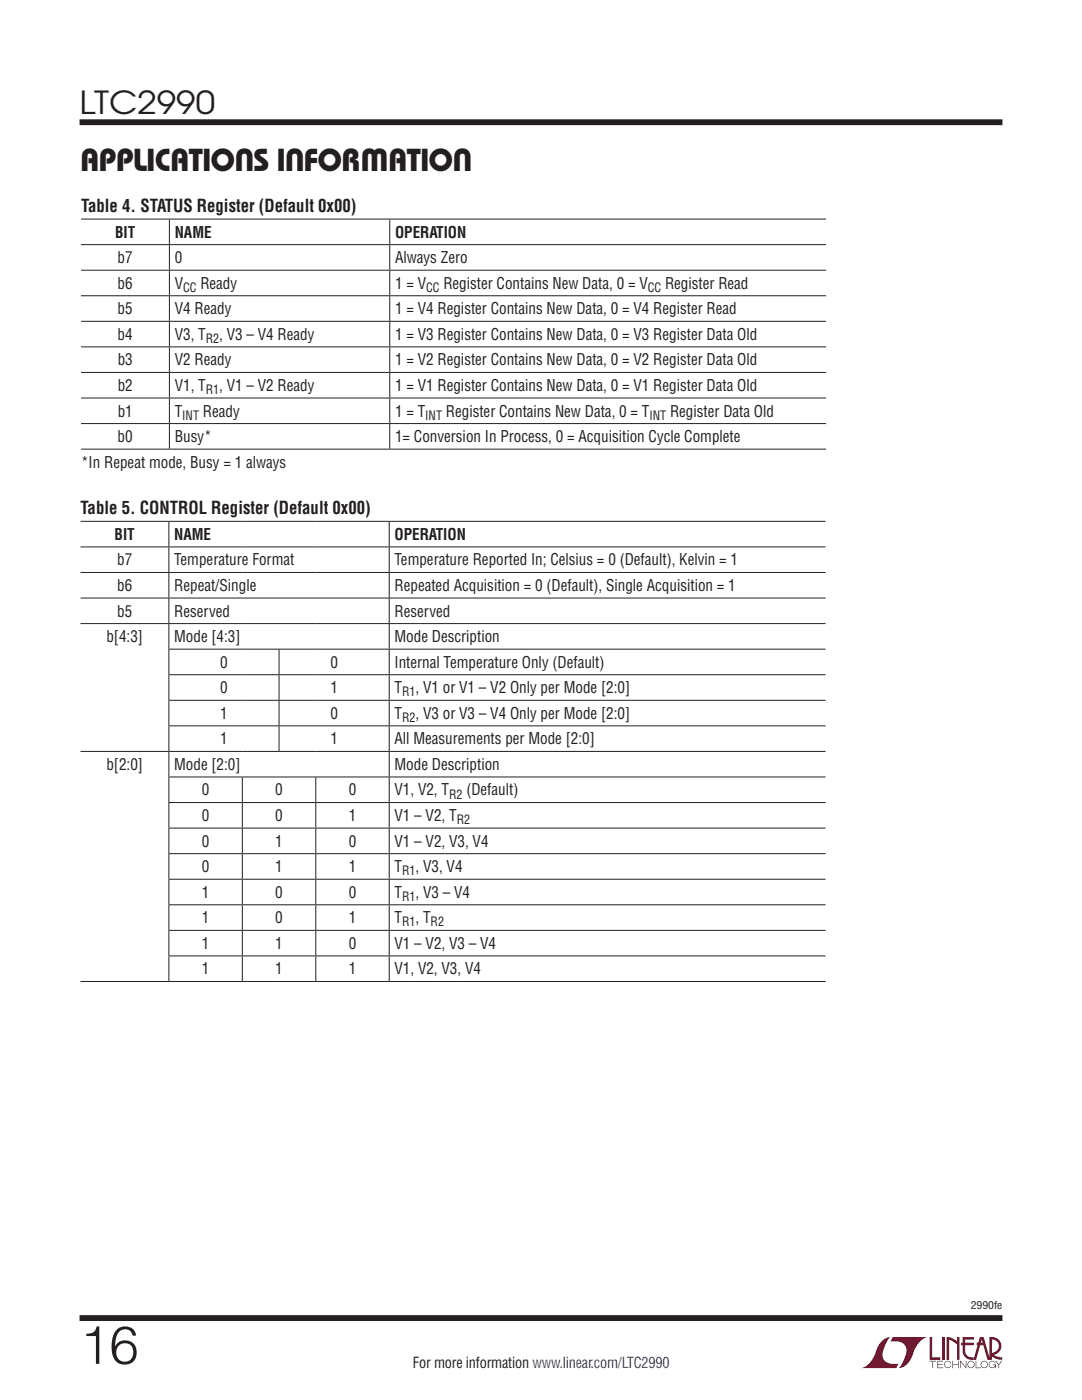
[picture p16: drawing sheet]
<svg xmlns="http://www.w3.org/2000/svg" width="216mm" height="279mm" viewBox="0 0 216 279" stroke-linecap="round" stroke-linejoin="round" font-family="sans-serif">
<defs><g id="words">
<text font-size="10.6" fill="#231f20" x="15.9" y="272.2">16</text>
<g font-size="6.3" fill="#231f20">
<text x="15.9" y="22.8">LTC2990</text>
<text x="16" y="34.1">Applications Information</text>
</g>
<g font-size="3.5" fill="#231f20">
<text x="16.2" y="42.3">Table 4. STATUS Register (Default 0x00)</text>
<text x="16.1" y="102.6">Table 5. CONTROL Register (Default 0x00)</text>
</g>
<g font-size="3.2" fill="#231f20">
<text x="23" y="47.4">BIT</text>
<text x="34.9" y="47.4">NAME</text>
<text x="78.8" y="47.4">OPERATION</text>
<text x="23.5" y="52.5">b7</text>
<text x="34.9" y="52.5">0</text>
<text x="78.8" y="52.5">Always Zero</text>
<text x="23.5" y="57.6">b6</text>
<text x="34.9" y="57.6">V</text>
<text x="40" y="57.6">Ready</text>
<text x="78.8" y="57.6">1 = V</text>
<text x="88.5" y="57.6">Register Contains New Data, 0 = V</text>
<text x="132.7" y="57.6">Register Read</text>
<text x="23.5" y="62.7">b5</text>
<text x="34.9" y="62.7">V4 Ready</text>
<text x="78.8" y="62.7">1 = V4 Register Contains New Data, 0 = V4 Register Read</text>
<text x="23.5" y="67.8">b4</text>
<text x="34.9" y="67.8">V3, T</text>
<text x="43.7" y="67.8">, V3 – V4 Ready</text>
<text x="78.8" y="67.8">1 = V3 Register Contains New Data, 0 = V3 Register Data Old</text>
<text x="23.5" y="72.9">b3</text>
<text x="34.9" y="72.9">V2 Ready</text>
<text x="78.8" y="72.9">1 = V2 Register Contains New Data, 0 = V2 Register Data Old</text>
<text x="23.5" y="78">b2</text>
<text x="23.5" y="83.1">b1</text>
<text x="34.9" y="78">V1, T</text>
<text x="34.9" y="83.1">T</text>
<text x="40.5" y="83.1">Ready</text>
<text x="43.7" y="78">, V1 – V2 Ready</text>
<text x="78.8" y="83.1">1 = T</text>
<text x="78.8" y="78">1 = V1 Register Contains New Data, 0 = V1 Register Data Old</text>
<text x="89" y="83.1">Register Contains New Data, 0 = T</text>
<text x="133.7" y="83.1">Register Data Old</text>
<text x="23.5" y="88.2">b0</text>
<text x="34.9" y="88.2">Busy*</text>
<text x="78.8" y="88.2">1= Conversion In Process, 0 = Acquisition Cycle Complete</text>
<text x="16.2" y="93.3">*In Repeat mode, Busy = 1 always</text>
<text x="22.9" y="107.7">BIT</text>
<text x="34.8" y="107.7">NAME</text>
<text x="78.7" y="107.7">OPERATION</text>
<text x="23.4" y="112.8">b7</text>
<text x="34.8" y="112.8">Temperature Format</text>
<text x="78.7" y="112.8">Temperature Reported In; Celsius = 0 (Default), Kelvin = 1</text>
<text x="23.4" y="117.9">b6</text>
<text x="34.8" y="117.9">Repeat/Single</text>
<text x="78.7" y="117.9">Repeated Acquisition = 0 (Default), Single Acquisition = 1</text>
<text x="23.4" y="123">b5</text>
<text x="34.8" y="123">Reserved</text>
<text x="78.7" y="123">Reserved</text>
<text x="21.2" y="128.1">b[4:3]</text>
<text x="34.8" y="128.1">Mode [4:3]</text>
<text x="78.7" y="128.1">Mode Description</text>
<text x="43.9" y="133.2">0</text>
<text x="65.9" y="133.2">0</text>
<text x="78.7" y="133.2">Internal Temperature Only (Default)</text>
<text x="43.9" y="143.4">1</text>
<text x="43.9" y="138.3">0</text>
<text x="65.9" y="143.4">0</text>
<text x="65.9" y="138.3">1</text>
<text x="78.7" y="143.4">T</text>
<text x="78.7" y="138.3">T</text>
<text x="82.9" y="138.3">, V1 or V1 – V2 Only per Mode [2:0]</text>
<text x="82.9" y="143.4">, V3 or V3 – V4 Only per Mode [2:0]</text>
<text x="43.9" y="148.6">1</text>
<text x="65.9" y="148.6">1</text>
<text x="78.7" y="148.6">All Measurements per Mode [2:0]</text>
<text x="21.2" y="153.7">b[2:0]</text>
<text x="34.8" y="153.7">Mode [2:0]</text>
<text x="78.7" y="153.7">Mode Description</text>
<text x="40.3" y="158.8">0</text>
<text x="54.9" y="158.8">0</text>
<text x="69.6" y="158.8">0</text>
<text x="78.7" y="158.8">V1, V2, T</text>
<text x="93.1" y="158.8">(Default)</text>
<text x="40.3" y="163.9">0</text>
<text x="54.9" y="163.9">0</text>
<text x="69.6" y="163.9">1</text>
<text x="78.7" y="163.9">V1 – V2, T</text>
<text x="40.3" y="169">0</text>
<text x="54.9" y="169">1</text>
<text x="69.6" y="169">0</text>
<text x="78.7" y="169">V1 – V2, V3, V4</text>
<text x="40.3" y="174.1">0</text>
<text x="40.3" y="179.2">1</text>
<text x="54.9" y="174.1">1</text>
<text x="54.9" y="179.2">0</text>
<text x="69.6" y="174.1">1</text>
<text x="69.6" y="179.2">0</text>
<text x="78.7" y="174.1">T</text>
<text x="78.7" y="179.2">T</text>
<text x="82.9" y="174.1">, V3, V4</text>
<text x="82.9" y="179.2">, V3 – V4</text>
<text x="40.3" y="184.3">1</text>
<text x="54.9" y="184.3">0</text>
<text x="69.6" y="184.3">1</text>
<text x="78.7" y="184.3">T</text>
<text x="82.9" y="184.3">, T</text>
<text x="40.3" y="189.4">1</text>
<text x="54.9" y="189.4">1</text>
<text x="69.6" y="189.4">0</text>
<text x="78.7" y="189.4">V1 – V2, V3 – V4</text>
<text x="40.3" y="194.5">1</text>
<text x="54.9" y="194.5">1</text>
<text x="69.6" y="194.5">1</text>
<text x="78.7" y="194.5">V1, V2, V3, V4</text>
</g>
<text font-size="3" fill="#231f20" x="82.4" y="273.1">For more information www.linear.com/LTC2990</text>
<g font-size="2.5" fill="#231f20">
<text x="36.5" y="58.2">CC</text>
<text x="85" y="58.2">CC</text>
<text x="129.3" y="58.2">CC</text>
<text x="41.1" y="68.5">R2</text>
<text x="36.4" y="83.8">INT</text>
<text x="41.1" y="78.7">R1</text>
<text x="84.9" y="83.8">INT</text>
<text x="129.6" y="83.8">INT</text>
<text x="80.2" y="139">R1</text>
<text x="80.2" y="144.1">R2</text>
<text x="89.6" y="159.4">R2</text>
<text x="91.1" y="164.5">R2</text>
<text x="80.2" y="174.7">R1</text>
<text x="80.2" y="179.8">R1</text>
<text x="80.2" y="184.9">R1</text>
<text x="85.9" y="184.9">R2</text>
</g>
<text font-size="2.1" fill="#231f20" x="193.7" y="261.2">2990fe</text>
</g></defs>
<g fill="#900126">
<path d="M185.5 266.8h.5v4.1h1.6v.5h-2.1z"/>
<path d="M176.2 267.4l1-.5h.5h-.1a6.2 6.2 0 0 0-1.4 4 2.58 2.58 0 0 0 3.1 1.3l-.5 .8h-6.9a4.9 4.9 0 0 0 3-3.8l.4-.7z"/>
<path d="M178.1 266.9h7a4.9 4.9 0 0 0-3.1 3.7 3.2 3.2 0 0 1-2.7 2.4h.1a6.2 6.2 0 0 0 1.4-4.1 2.58 2.58 0 0 0-3.1-1.2z"/>
<path d="M188 266.8h.5v4.6h-.5z"/>
<path d="M188.9 266.8l1 .2 1.1 .7v-.9h.5v4.6h-.5v-3.1l-1.6-.9v4h-.5z"/>
<path d="M185.5 271.6h1.3v.1h-.6v1.3h-.1v-1.3h-.6z"/>
<path d="M187 271.6h1.2v.1h-1v.5h.9v.2h-.9v.5h1v.1h-1.2z"/>
<path d="M190 271.6h.2v.6h1v-.6h.1v1.4h-.1v-.6h-1v.6h-.2z"/>
<path d="M191.6 271.6h.1l1 1.2v-1.2h.1v1.4l-1.1-1.2v1.2h-.1z"/>
<path d="M194.7 271.6h.1v1.3h.9v.1h-1z"/>
<path d="M198.6 271.6h.2l.5 .7 .5-.7h.2l-.6 .8v.6h-.2v-.6z"/>
<path d="M192.1 266.8h2.2v.5h-1.7v.7h1.7v.5h-1.7v1.1a1.32 1.32 0 0 0 1.7 1.3v.5l1.2-4.6h.8l1.1 4.1v-4.1a1.84 1.84 0 0 1 2.4 1.4 1.84 1.84 0 0 1-1.5 2.2l.8 .4 .9 .1v.5l-1.2-.2-1-.6v-.6a1.34 1.34 0 0 0 1.5-1.2 1.34 1.34 0 0 0-1.4-1.5v4.1h-.9l-.8-2.9h-1.3v-.5h1.2l-.2-.7-1.1 4.1a2.06 2.06 0 0 1-2.7-1.3v-1.6h-.4v-.5h.4z"/>
<path d="M193.2 271.8a.72 .72 0 0 1 1.2 .1 .72 .72 0 0 1-.4 1.1 .72 .72 0 0 1-1-.7h.2a.59 .59 0 0 0 .8 .5 .59 .59 0 0 0 .2-.9 .59 .59 0 0 0-1 .2v.2h-.2z"/>
<path d="M195.9 271.8a.72 .72 0 0 1 1.1 .1 .72 .72 0 0 1-.4 1.1 .72 .72 0 0 1-.9-.7h.1a.59 .59 0 0 0 .8 .5 .59 .59 0 0 0 .2-.9 .59 .59 0 0 0-.9 .2l-.1 .2h-.1z"/>
<path d="M197.5 271.8a.72 .72 0 0 1 1.2 .2h-.2a.59 .59 0 0 0-.9-.1 .59 .59 0 0 0 .1 .9 .59 .59 0 0 0 .9-.4h-.5v-.1h.6v.7h-.1v-.3a.73 .73 0 0 1-1.1 .2 .73 .73 0 0 1 0-1.1z"/>
<path d="M188.6 271.8a.71 .71 0 0 1 1.2 .3h-.1a.59 .59 0 0 0-.9-.3 .59 .59 0 0 0-.1 1 .59 .59 0 0 0 1-.3h.1a.73 .73 0 0 1-1.1 .4 .73 .73 0 0 1-.1-1.1z"/>
</g>
<path d="M15.9 24.4h184.1M15.9 263h184.1" fill="none" stroke="#231f20" stroke-width="1.2" stroke-linecap="butt"/>
<g fill="none" stroke="#231f20" stroke-width=".2">
<path d="M16.2 48.8h148.6M16.2 53.9h148.6M16.2 59h148.6M16.2 43.7h148.6M33.8 43.8v4.9M33.8 48.9v4.9M33.8 54v4.9M33.8 59.1v4.9M77.8 43.8v4.9M77.8 48.9v4.9M77.8 54v4.9M77.8 59.1v4.9"/>
<path d="M16.2 64.1h148.6M16.2 69.2h148.6M16.2 74.3h148.6M16.2 79.4h148.6M33.8 64.2v4.9M33.8 69.3v4.9M33.8 74.4v4.9M33.8 79.5v4.9M77.8 64.2v4.9M77.8 69.3v4.9M77.8 74.4v4.9M77.8 79.5v4.9"/>
<path d="M16.2 84.5h148.6M16.2 89.6h148.6M33.8 84.6v4.9M77.8 84.6v4.9M16.1 109.1h148.6M16.1 114.2h148.6M16.1 119.4h148.6M16.1 104h148.6M33.7 104.1v5M33.7 109.2v5M33.7 114.3v5M33.7 119.4v5"/>
<path d="M77.7 104.1v5M77.7 109.2v5M77.7 114.3v5M77.7 119.4v5M16.1 124.5h148.6M33.6 129.6h131.1M33.6 134.7h131.1M33.6 139.8h131.1M33.7 124.5v5M33.7 129.6v5M33.7 134.7v5M33.7 139.8v5"/>
<path d="M55.7 129.6v5M55.7 134.7v5M55.7 139.8v5M77.7 124.5v5M77.7 129.6v5M77.7 134.7v5M77.7 139.8v5M16.1 150h148.6M33.6 144.9h131.1M33.6 155.1h131.1M33.7 144.9v5M33.7 150v5"/>
<path d="M33.7 155.2v4.9M48.4 155.2v4.9M55.7 144.9v5M63 155.2v4.9M77.7 144.9v5M77.7 150v5M77.7 155.2v4.9M33.6 160.2h131.1M33.6 165.3h131.1M33.6 170.4h131.1M33.6 175.5h131.1M33.7 160.3v4.9"/>
<path d="M33.7 165.4v4.9M33.7 170.5v4.9M33.7 175.6v4.9M48.4 160.3v4.9M48.4 165.4v4.9M48.4 170.5v4.9M48.4 175.6v4.9M63 160.3v4.9M63 165.4v4.9M63 170.5v4.9M63 175.6v4.9M77.7 160.3v4.9"/>
<path d="M77.7 165.4v4.9M77.7 170.5v4.9M77.7 175.6v4.9M16.1 195.9h148.6M33.6 180.6h131.1M33.6 185.7h131.1M33.6 190.8h131.1M33.7 180.7v4.9M33.7 185.8v4.9M33.7 190.9v4.9M48.4 180.7v4.9M48.4 185.8v4.9"/>
<path d="M48.4 190.9v4.9M63 180.7v4.9M63 185.8v4.9M63 190.9v4.9M77.7 180.7v4.9M77.7 185.8v4.9M77.7 190.9v4.9"/>
</g>
<use href="#words"/>
</svg>
